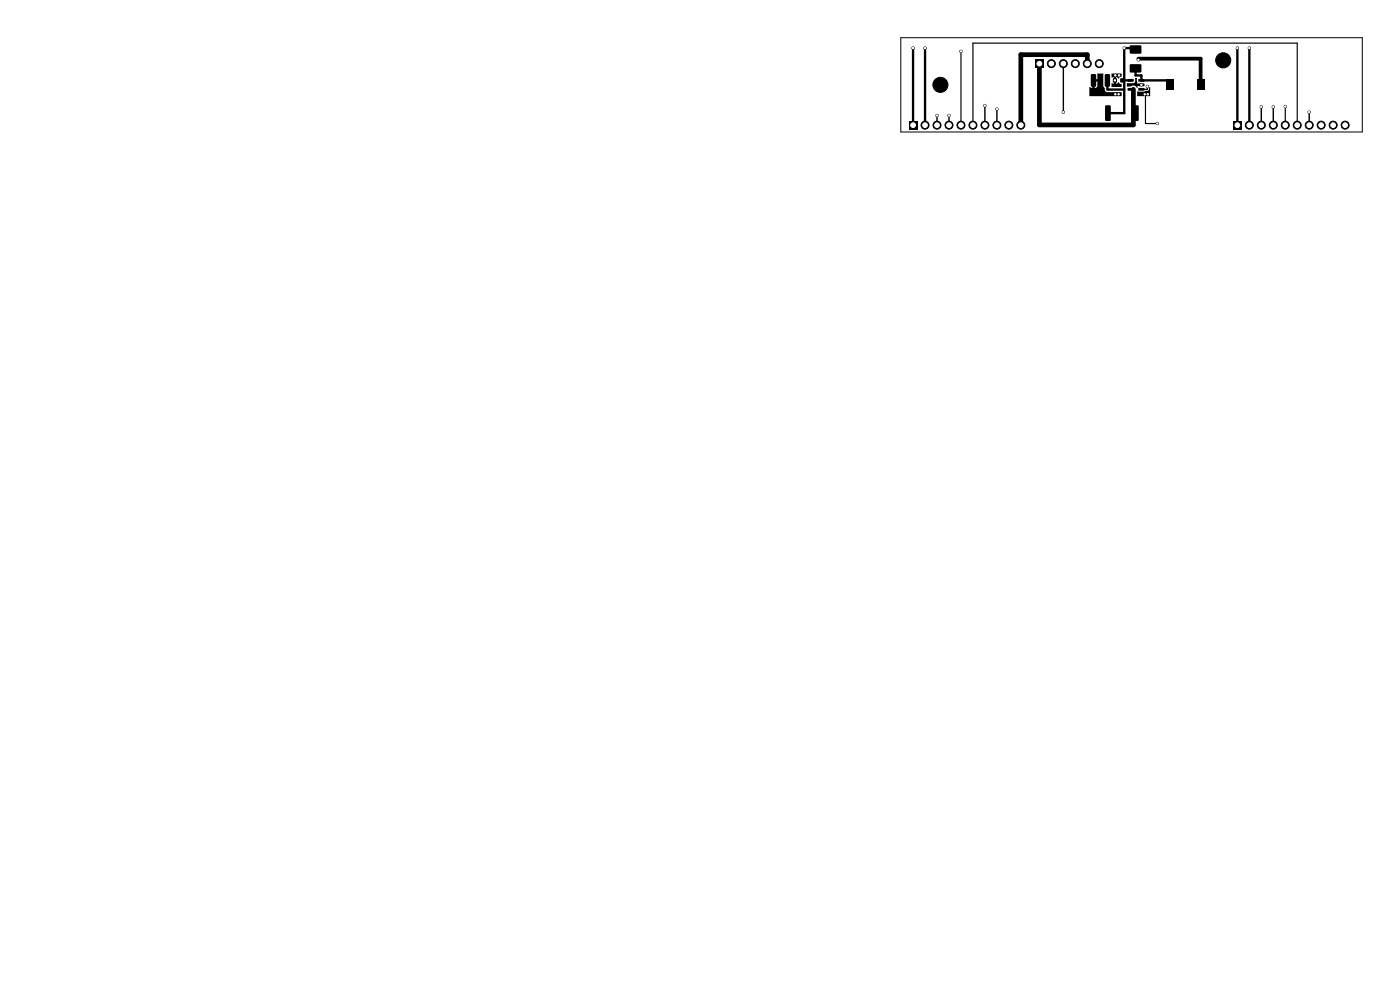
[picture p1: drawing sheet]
<svg xmlns="http://www.w3.org/2000/svg" width="297mm" height="210mm" viewBox="0 0 297 210" stroke-linecap="round" stroke-linejoin="round" font-family="sans-serif">
<g fill="#000">
<path d="M219.7 12.7h1.7v1.7h-1.7zM231.5 15.8l.8-.1 .2 .2 .1 2.3-.2 .2h-.7l-.3-.2zM232.8 15.6l1.3 .1v2.5h-1.3v-.9h-.6v1.3l.5-.1 .1-.3h1.3l.3 .5v.5l.3 .3 3.2 .1v.8h-6.8v-1.9l.6 .1v-1.5h.3l.1-.3h.7zM234.4 15.8l.9-.1 .2 .2v2.3l-.2 .2h-.7l-.2-.2zM235.8 15.6h2.1v.6l-.6 .4-.5-.3v1.5l.5-.3 .6 .4v.5h-2.1v-.7l.5 .1v-1.5l-.5 .1zM236.1 16.6h.8v.9h-.8zM237.7 16.6h.8v.9h-.8zM239.2 18.7h1.2l.1 .5h-1.2zM239.2 16.8h1.2l.1 .5h-1.2zM239.1 17.7l1.5-.1 .2-.3v-.7h.4v1.2h.9v.4h-.9l.1 .4a1.01 1.01 0 0 0-1.4-.3h-.8zM239.7 9.7h2.4v1.6h-2.4zM239.7 13.7h2.4v1.6h-2.4z"/>
<path d="M241.5 16.8h1.2l.1 .5h-1.2zM241.5 17.7h1.2l.1 .5-1.2 .1zM241.5 18.7h1.2l.1 .5h-1.2zM241.3 19.4l1.4 .1 .8-.2 .4-.8 .1 1.8-2.7 .1zM247.6 16.9h1.5v2.2h-1.5zM254 16.9h1.5v2.2h-1.5zM192.9 25.7h1.7v1.7h-1.7zM234.5 22.4l.9-.1 .2 .2 .1 2.9-.2 .3h-.8l-.3-.2zM240.4 22.4l.9-.1 .3 .2v2.9l-.2 .3h-.8l-.2-.2zM261.7 25.7h1.7v1.7h-1.7z"/>
</g>
<g fill="#000" stroke="#000" stroke-width=".21">
<circle cx="193.7" cy="10.2" r=".25"/>
<circle cx="196.2" cy="10.2" r=".25"/>
<circle cx="199.5" cy="18" r="1.6"/>
<circle cx="203.9" cy="10.9" r=".25"/>
<circle cx="223" cy="13.5" r=".85"/>
<circle cx="225.6" cy="13.5" r=".85"/>
<circle cx="228.1" cy="13.5" r=".85"/>
<circle cx="230.7" cy="13.5" r=".85"/>
<circle cx="233.2" cy="13.5" r=".85"/>
<circle cx="236.5" cy="17.1" r=".25"/>
<circle cx="236.6" cy="16" r=".25"/>
<circle cx="237.4" cy="16" r=".25"/>
<circle cx="238.5" cy="10.2" r=".25"/>
<circle cx="241.5" cy="12.7" r=".25"/>
<circle cx="242.1" cy="18" r=".25"/>
<circle cx="242.9" cy="20" r=".25"/>
<circle cx="243.4" cy="18.3" r=".25"/>
<circle cx="243.5" cy="20" r=".25"/>
<circle cx="259.5" cy="12.8" r="1.6"/>
<circle cx="262.5" cy="10.2" r=".25"/>
<circle cx="265" cy="10.2" r=".25"/>
<circle cx="196.2" cy="26.5" r=".85"/>
<circle cx="198.8" cy="24.5" r=".25"/>
<circle cx="198.8" cy="26.5" r=".85"/>
<circle cx="201.3" cy="24.5" r=".25"/>
<circle cx="201.3" cy="26.5" r=".85"/>
<circle cx="203.9" cy="26.5" r=".85"/>
<circle cx="206.4" cy="26.5" r=".85"/>
<circle cx="208.9" cy="22.4" r=".25"/>
<circle cx="208.9" cy="26.5" r=".85"/>
<circle cx="211.5" cy="23.1" r=".25"/>
<circle cx="211.5" cy="26.5" r=".85"/>
<circle cx="214" cy="26.5" r=".85"/>
<circle cx="216.6" cy="26.5" r=".85"/>
<circle cx="225.6" cy="23.8" r=".25"/>
<circle cx="236.6" cy="20" r=".25"/>
<circle cx="237.3" cy="20" r=".25"/>
<circle cx="245.5" cy="26.2" r=".25"/>
<circle cx="265" cy="26.5" r=".85"/>
<circle cx="267.6" cy="22.7" r=".25"/>
<circle cx="267.6" cy="26.5" r=".85"/>
<circle cx="270.1" cy="22.7" r=".25"/>
<circle cx="270.1" cy="26.5" r=".85"/>
<circle cx="272.7" cy="22.6" r=".25"/>
<circle cx="272.7" cy="26.5" r=".85"/>
<circle cx="275.2" cy="26.5" r=".85"/>
<circle cx="277.7" cy="23.8" r=".25"/>
<circle cx="277.7" cy="26.5" r=".85"/>
<circle cx="280.3" cy="26.5" r=".85"/>
<circle cx="282.8" cy="26.5" r=".85"/>
<circle cx="285.4" cy="26.5" r=".85"/>
</g>
<path d="M193.7 10.2v16.4M196.2 10.2v16.4M234.9 17v2h3.6M238.5 17.1h1.4M240.9 10.5v-.3h-2.4v13.8h-3.5M240.9 14.5v1.5h1.2v1.1h6.2M262.5 10.2v16.4M265 10.2v16.4" fill="none" stroke="#000" stroke-width=".5"/>
<path d="M225.6 13.5v10.3M198.8 24.5v2.1M201.3 24.5v2.1M208.9 22.4v4.2M211.5 23.2v3.4M267.6 22.7v3.9M270.1 22.7v3.9M277.7 23.8v2.8" fill="none" stroke="#000" stroke-width=".3"/>
<path d="M203.9 10.9v15.7M243.4 18.4v.6h-1.3M206.4 26.6v-17.4h68.8v17.4M243 20.1v6.1h2.5M272.7 22.6v4" fill="none" stroke="#000" stroke-width=".25"/>
<path d="M220.5 13.5v13h19.9v-7.5M230.7 13.5v-1.9h-14.1v15" fill="none" stroke="#000" stroke-width="1"/>
<path d="M241.5 12.5h13.2v5.5" fill="none" stroke="#000" stroke-width=".8"/>
<path d="M191.1 8h97.9v20h-97.9z" fill="none" stroke="#000" stroke-width=".21"/>
<g fill="#fff" stroke="#fff" stroke-width=".21">
<circle cx="196.2" cy="10.2" r=".15"/>
<circle cx="238.5" cy="10.2" r=".15"/>
<circle cx="262.5" cy="10.2" r=".15"/>
<circle cx="193.7" cy="10.2" r=".15"/>
<circle cx="265" cy="10.2" r=".15"/>
<circle cx="236.5" cy="17" r=".15"/>
<circle cx="270.1" cy="22.7" r=".15"/>
<circle cx="243.5" cy="20" r=".15"/>
<circle cx="236.6" cy="20" r=".15"/>
<circle cx="236.6" cy="16" r=".15"/>
<circle cx="201.3" cy="24.5" r=".15"/>
<circle cx="237.4" cy="16" r=".15"/>
<circle cx="237.3" cy="20" r=".15"/>
<circle cx="198.8" cy="24.5" r=".15"/>
<circle cx="245.5" cy="26.2" r=".15"/>
<circle cx="242.1" cy="18" r=".15"/>
<circle cx="242.9" cy="20" r=".15"/>
<circle cx="267.6" cy="22.7" r=".15"/>
<circle cx="203.9" cy="10.9" r=".15"/>
<circle cx="272.7" cy="22.6" r=".15"/>
<circle cx="243.4" cy="18.4" r=".15"/>
<circle cx="225.6" cy="23.8" r=".15"/>
<circle cx="277.7" cy="23.8" r=".15"/>
<circle cx="241.5" cy="12.7" r=".15"/>
<circle cx="208.9" cy="22.4" r=".15"/>
<circle cx="211.5" cy="23.1" r=".15"/>
<circle cx="262.5" cy="26.5" r=".5"/>
<circle cx="265" cy="26.5" r=".5"/>
<circle cx="267.6" cy="26.5" r=".5"/>
<circle cx="270.1" cy="26.5" r=".5"/>
<circle cx="272.7" cy="26.5" r=".5"/>
<circle cx="275.2" cy="26.5" r=".5"/>
<circle cx="277.7" cy="26.5" r=".5"/>
<circle cx="280.3" cy="26.5" r=".5"/>
<circle cx="282.8" cy="26.5" r=".5"/>
<circle cx="285.4" cy="26.5" r=".5"/>
<circle cx="193.7" cy="26.5" r=".5"/>
<circle cx="196.2" cy="26.5" r=".5"/>
<circle cx="198.8" cy="26.5" r=".5"/>
<circle cx="201.3" cy="26.5" r=".5"/>
<circle cx="203.9" cy="26.5" r=".5"/>
<circle cx="206.4" cy="26.5" r=".5"/>
<circle cx="208.9" cy="26.5" r=".5"/>
<circle cx="211.5" cy="26.5" r=".5"/>
<circle cx="214" cy="26.5" r=".5"/>
<circle cx="216.6" cy="26.5" r=".5"/>
<circle cx="220.5" cy="13.5" r=".5"/>
<circle cx="223" cy="13.5" r=".5"/>
<circle cx="225.6" cy="13.5" r=".5"/>
<circle cx="228.1" cy="13.5" r=".5"/>
<circle cx="230.7" cy="13.5" r=".5"/>
<circle cx="233.2" cy="13.5" r=".5"/>
</g>
</svg>
